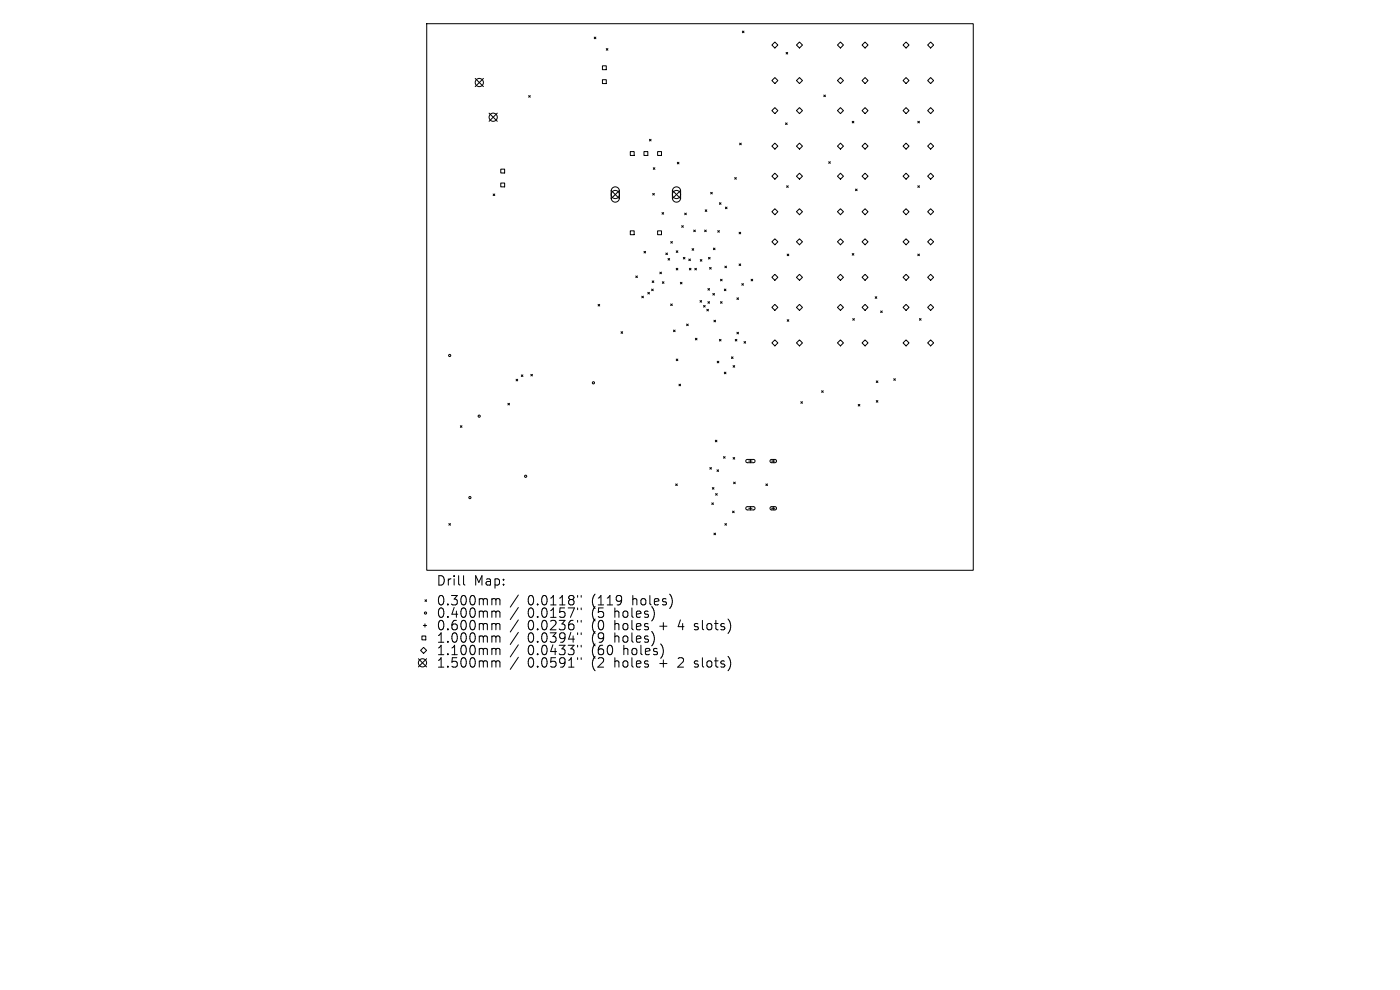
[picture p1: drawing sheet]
<svg xmlns="http://www.w3.org/2000/svg" width="297mm" height="210mm" viewBox="0 0 297 210" stroke-linecap="round" stroke-linejoin="round" font-family="sans-serif">
<defs><g id="words">
<g font-size="2.8">
<text x="92.5" y="124.5">Drill</text>
<text x="100.5" y="124.5">Map:</text>
<text x="92.5" y="128.7">0.300mm</text>
<text x="92.5" y="131.3">0.400mm</text>
<text x="111.9" y="128.7">0.0118&quot;</text>
<text x="111.9" y="131.3">0.0157&quot;</text>
<text x="125.7" y="128.7">(119</text>
<text x="125.7" y="131.3">(5</text>
<text x="130.6" y="131.3">holes)</text>
<text x="134.4" y="128.7">holes)</text>
<text x="92.5" y="134">0.600mm</text>
<text x="92.5" y="136.6">1.000mm</text>
<text x="111.9" y="134">0.0236&quot;</text>
<text x="111.9" y="136.6">0.0394&quot;</text>
<text x="125.7" y="134">(0</text>
<text x="125.7" y="136.6">(9</text>
<text x="130.6" y="134">holes</text>
<text x="130.6" y="136.6">holes)</text>
<text x="140.4" y="134">+</text>
<text x="144.6" y="134">4</text>
<text x="148.2" y="134">slots)</text>
<text x="92.5" y="139.3">1.100mm</text>
<text x="92.5" y="141.9">1.500mm</text>
<text x="111.9" y="139.3">0.0433&quot;</text>
<text x="111.9" y="141.9">0.0591&quot;</text>
<text x="125.7" y="139.3">(60</text>
<text x="125.7" y="141.9">(2</text>
<text x="130.6" y="141.9">holes</text>
<text x="132.5" y="139.3">holes)</text>
<text x="140.4" y="141.9">+</text>
<text x="144.6" y="141.9">2</text>
<text x="148.2" y="141.9">slots)</text>
</g>
</g></defs>
<g fill="none" stroke="#000" stroke-width=".21">
<path d="M90.5 5h116v116h-116zM100.8 16.6l1.8 1.8M102.6 16.6l-1.8 1.8M126.1 7.9l.3 .3M126.4 7.9l-.3 .3M127.8 14h.8v.8h-.8zM127.8 16.9h.8v.8h-.8zM128.6 10.3l.4 .4M129 10.3l-.4 .4M157.5 6.6l.3 .3M157.8 6.6l-.3 .3M163.7 9.6l.7-.7 .6 .7-.6 .6z"/>
<path d="M164.4 16.4l.6 .7-.6 .6-.7-.6zM166.8 11.1l.3 .4M167.1 11.1l-.3 .4M169 9.6l.6-.7 .6 .7-.6 .6zM169 17.1l.6-.7 .6 .7-.6 .6zM177.7 9.6l.6-.7 .6 .7-.6 .6zM178.3 16.4l.6 .7-.6 .6-.6-.6zM182.9 9.6l.6-.7 .7 .7-.7 .6zM182.9 17.1l.6-.7 .7 .7-.7 .6zM191.6 9.6l.6-.7 .7 .7-.7 .6zM192.2 16.4l.7 .7-.7 .6-.6-.6zM196.8 9.6l.6-.7 .7 .7-.7 .6z"/>
<path d="M197.4 16.4l.7 .7-.7 .6-.6-.6zM103.8 24l1.7 1.7M105.5 24l-1.7 1.7M106.2 35.9h.9v.8h-.9zM106.2 38.8h.9v.8h-.9zM112.2 20.3l.3 .3M112.5 20.3l-.3 .3M129.9 39.9a.87 .87 0 0 1 1-.2 .87 .87 0 0 1 .5 .8v1.5a.87 .87 0 0 1-.9 .9 .87 .87 0 0 1-.8-.9v-1.6zM133.7 32.2h.8v.8h-.8zM136.6 32.2h.8v.8h-.8zM137.8 29.6l.3 .3M138.1 29.6l-.3 .3"/>
<path d="M138.6 35.6l.3 .3M138.9 35.6l-.3 .3M139.5 32.2h.8v.8h-.8zM142.9 39.9a.87 .87 0 0 1 .9-.2 .87 .87 0 0 1 .6 .8v1.5a.87 .87 0 0 1-.9 .9 .87 .87 0 0 1-.9-.9v-1.6zM143.7 34.4l.3 .4M144 34.4l-.3 .4M155.9 37.7l.3 .3M156.2 37.7l-.3 .3M156.9 30.4l.4 .3M157.3 30.4l-.4 .3M163.7 31l.7-.6 .6 .6-.6 .6zM164.4 22.8l.6 .7-.6 .6-.7-.6z"/>
<path d="M164.4 36.7l.6 .7-.6 .6-.7-.6zM166.6 26.1l.4 .3M166.9 39.4l.3 .4M167 26.1l-.4 .3M167.2 39.4l-.3 .4M169 23.5l.6-.7 .6 .7-.6 .6zM169 31l.6-.6 .6 .6-.6 .6zM169 37.4l.6-.7 .6 .7-.6 .6zM174.8 20.2l.3 .3M175.1 20.2l-.3 .3M175.8 34.3l.4 .4M176.2 34.3l-.4 .4"/>
<path d="M177.7 31l.6-.6 .6 .6-.6 .6zM178.3 22.8l.6 .7-.6 .6-.6-.6zM178.3 36.7l.6 .7-.6 .6-.6-.6zM180.8 25.7l.3 .4M181.1 25.7l-.3 .4M182.9 23.5l.6-.7 .7 .7-.7 .6zM182.9 31l.6-.6 .7 .6-.7 .6zM182.9 37.4l.6-.7 .7 .7-.7 .6zM191.6 31l.6-.6 .7 .6-.7 .6zM192.2 22.8l.7 .7-.7 .6-.6-.6zM192.2 36.7l.7 .7-.7 .6-.6-.6zM194.7 25.7l.4 .4"/>
<path d="M194.7 39.4l.4 .4M195.1 25.7l-.4 .4M195.1 39.4l-.4 .4M196.8 31l.6-.6 .7 .6-.7 .6zM197.4 22.8l.7 .7-.7 .6-.6-.6zM197.4 36.7l.7 .7-.7 .6-.6-.6zM104.6 41.1l.4 .4M105 41.1l-.4 .4M129.7 40.4l1.7 1.7M131.4 40.4l-1.7 1.7M133.7 49h.8v.8h-.8zM134.9 58.5l.3 .4"/>
<path d="M135.2 58.5l-.3 .4M136.6 53.3l.4 .4M137 53.3l-.4 .4M138.4 59.6l.3 .3M138.5 41l.3 .4M138.7 59.6l-.3 .3M138.8 41l-.3 .4M139.5 49h.8v.8h-.8zM140 57.7l.3 .4M140.3 57.7l-.3 .4M140.4 45.1l.4 .3M140.5 59.8l.4 .3"/>
<path d="M140.8 45.1l-.4 .3M140.9 59.8l-.4 .3M141.3 53.7l.3 .3M141.6 53.7l-.3 .3M141.7 54.8l.4 .4M142.1 54.8l-.4 .4M142.3 51.2l.3 .4M142.6 51.2l-.3 .4M142.6 40.4l1.8 1.7M143.5 53.2l.3 .4M143.5 56.9l.3 .4M143.8 53.2l-.3 .4"/>
<path d="M143.8 56.9l-.3 .4M144.3 59.9l.4 .3M144.4 40.4l-1.8 1.7M144.6 47.9l.4 .3M144.7 59.9l-.4 .3M145 47.9l-.4 .3M145 54.6l.3 .3M145.3 45.2l.3 .4M145.3 54.6l-.3 .3M145.6 45.2l-.3 .4M146.1 54.9l.4 .4M146.2 56.9l.4 .4"/>
<path d="M146.5 54.9l-.4 .4M146.6 56.9l-.4 .4M146.8 52.7l.4 .4M147.2 52.7l-.4 .4M147.2 48.8l.3 .3M147.4 56.9l.3 .4M147.5 48.8l-.3 .3M147.7 56.9l-.3 .4M148.6 55.1l.3 .3M148.9 55.1l-.3 .3M149.5 48.8l.3 .3M149.6 44.5l.4 .4"/>
<path d="M149.8 48.8l-.3 .3M150 44.5l-.4 .4M150.3 54.6l.3 .3M150.5 56.7l.4 .4M150.6 54.6l-.3 .3M150.8 40.8l.3 .3M150.9 56.7l-.4 .4M151.1 40.8l-.3 .3M151.3 52.6l.4 .4M151.7 52.6l-.4 .4M152.3 48.9l.3 .4M152.6 48.9l-.3 .4"/>
<path d="M152.6 43l.4 .3M152.8 59.2l.4 .4M153 43l-.4 .3M153.2 59.2l-.4 .4M153.8 56.5l.3 .3M153.9 43.9l.3 .4M154.1 56.5l-.3 .3M154.2 43.9l-.3 .4M156.8 49.3l.3 .3M156.8 56l.3 .3M157.1 49.3l-.3 .3M157.1 56l-.3 .3"/>
<path d="M159.3 59.2l.4 .4M159.7 59.2l-.4 .4M163.7 44.9l.7-.6 .6 .6-.6 .7zM163.7 51.3l.7-.6 .6 .6-.6 .6zM163.7 58.8l.7-.6 .6 .6-.6 .7zM167 53.9l.3 .3M167.3 53.9l-.3 .3M169 44.9l.6-.6 .6 .6-.6 .7zM169 51.3l.6-.6 .6 .6-.6 .6zM169 58.8l.6-.6 .6 .6-.6 .7zM177.7 58.8l.6-.6 .6 .6-.6 .7zM178.3 44.3l.6 .6-.6 .7-.6-.7z"/>
<path d="M178.3 50.7l.6 .6-.6 .6-.6-.6zM180.8 53.8l.3 .3M181.1 53.8l-.3 .3M181.5 40.1l.3 .4M181.8 40.1l-.3 .4M182.9 44.9l.6-.6 .7 .6-.7 .7zM182.9 51.3l.6-.6 .7 .6-.7 .6zM182.9 58.8l.6-.6 .7 .6-.7 .7zM191.6 58.8l.6-.6 .7 .6-.7 .7zM192.2 44.3l.7 .6-.7 .7-.6-.7zM192.2 50.7l.7 .6-.7 .6-.6-.6zM194.7 53.9l.4 .3"/>
<path d="M195.1 53.9l-.4 .3M196.8 58.8l.6-.6 .7 .6-.7 .7zM197.4 44.3l.7 .6-.7 .7-.6-.7zM197.4 50.7l.7 .6-.7 .6-.6-.6zM110.6 79.5l.3 .4M110.9 79.5l-.3 .4M112.6 79.4l.4 .4M113 79.4l-.4 .4M126.9 64.6l.3 .3M127.2 64.6l-.3 .3M131.7 70.4l.4 .3M132.1 70.4l-.4 .3"/>
<path d="M136.2 62.8l.3 .4M136.5 62.8l-.3 .4M137.4 62l.4 .4M137.8 62l-.4 .4M138.2 61.3l.4 .4M138.6 61.3l-.4 .4M142.3 64.5l.3 .3M142.6 64.5l-.3 .3M142.9 70l.3 .4M143.2 70l-.3 .4M143.5 76.2l.3 .3M143.8 76.2l-.3 .3"/>
<path d="M145.7 68.7l.3 .4M146 68.7l-.3 .4M147.5 71.8l.4 .3M147.9 71.8l-.4 .3M148.5 63.8l.3 .3M148.8 63.8l-.3 .3M149.3 64.8l.3 .3M149.6 64.8l-.3 .3M150 65.6l.3 .4M150.2 61.2l.3 .4M150.2 64l.3 .3M150.3 65.6l-.3 .4"/>
<path d="M150.5 61.2l-.3 .4M150.5 64l-.3 .3M151.2 62.2l.4 .4M151.5 67.9l.3 .4M151.6 62.2l-.4 .4M151.8 67.9l-.3 .4M152.2 76.6l.3 .4M152.5 76.6l-.3 .4M152.6 72l.4 .3M152.8 64l.4 .3M153 72l-.4 .3M153.2 64l-.4 .3"/>
<path d="M153.7 61.3l.3 .4M153.7 78.9l.3 .4M154 61.3l-.3 .4M154 78.9l-.3 .4M155.2 75.7l.3 .3M155.5 75.7l-.3 .3M155.5 77.6l.4 .3M155.9 77.6l-.4 .3M156 72l.3 .3M156.3 72l-.3 .3M156.3 63.2l.4 .3M156.3 70.5l.4 .3"/>
<path d="M156.7 63.2l-.4 .3M156.7 70.5l-.4 .3M157.4 60.2l.3 .3M157.7 60.2l-.3 .3M157.8 72.5l.4 .3M158.2 72.5l-.4 .3M163.7 65.2l.7-.6 .6 .6-.6 .6zM163.7 72.7l.7-.6 .6 .6-.6 .7zM167 67.8l.3 .4M167.3 67.8l-.3 .4M169 65.2l.6-.6 .6 .6-.6 .6zM169 72.7l.6-.6 .6 .6-.6 .7z"/>
<path d="M177.7 72.7l.6-.6 .6 .6-.6 .7zM178.3 64.6l.6 .6-.6 .6-.6-.6zM180.9 67.6l.4 .3M181.3 67.6l-.4 .3M182.9 65.2l.6-.6 .7 .6-.7 .6zM182.9 72.7l.6-.6 .7 .6-.7 .7zM185.7 62.9l.3 .4M186 62.9l-.3 .4M186.8 66l.4 .3M187.2 66l-.4 .3M191.6 72.7l.6-.6 .7 .6-.7 .7zM192.2 64.6l.7 .6-.7 .6-.6-.6z"/>
<path d="M195.1 67.6l.3 .3M195.4 67.6l-.3 .3M196.8 72.7l.6-.6 .7 .6-.7 .7zM197.4 64.6l.7 .6-.7 .6-.6-.6zM97.7 90.3l.3 .4M98 90.3l-.3 .4M107.7 85.6l.4 .3M108.1 85.6l-.4 .3M109.5 80.5l.3 .3M109.8 80.5l-.3 .3M144 81.5l.4 .3M144.4 81.5l-.4 .3"/>
<path d="M150.6 99.2l.3 .3M150.9 99.2l-.3 .3M151.7 93.4l.4 .3M152.1 93.4l-.4 .3M152.1 99.7l.3 .3M152.4 99.7l-.3 .3M153.5 96.9l.3 .3M153.8 96.9l-.3 .3M155.5 97.1l.4 .3M155.9 97.1l-.4 .3M158.3 97.6l1.6-.1 .3 .4-.3 .2h-1.4l-.3-.2zM158.8 97.8h.7"/>
<path d="M159.2 97.5v.7M163.4 97.6l1.1-.1 .2 .4-.2 .2h-.9l-.2-.2zM163.7 97.8h.7M164 97.5v.7M169.9 85.2l.3 .4M170.2 85.2l-.3 .4M174.3 82.9l.3 .3M174.6 82.9l-.3 .3M182.1 85.8l.3 .3M182.4 85.8l-.3 .3M185.9 85l.3 .3M185.9 80.8l.3 .3"/>
<path d="M186.2 80.8l-.3 .3M186.2 85l-.3 .3M189.6 80.3l.4 .4M190 80.3l-.4 .4M95.2 111.1l.4 .3M95.6 111.1l-.4 .3M143.3 102.7l.4 .3M143.7 102.7l-.4 .3M151 106.7l.3 .3M151.1 103.4l.4 .4M151.3 106.7l-.3 .3M151.5 113.1l.3 .3"/>
<path d="M151.5 103.4l-.4 .4M151.8 113.1l-.3 .3M151.8 104.7l.4 .4M152.2 104.7l-.4 .4M153.8 111.1l.3 .3M154.1 111.1l-.3 .3M155.4 108.4l.4 .4M155.6 102.3l.4 .3M155.8 108.4l-.4 .4M156 102.3l-.4 .3M158.3 107.6l1.6-.1 .3 .4-.3 .3h-1.4l-.3-.3zM158.8 107.8h.7"/>
<path d="M159.2 107.5v.7M162.5 102.7l.3 .3M162.8 102.7l-.3 .3M163.4 107.6l1.1-.1 .2 .4-.2 .3h-.9l-.2-.3zM163.7 107.8h.7M164 107.5v.7M88.8 139.7l1.7 1.8M89.5 134.9h.8v.8h-.8zM89.8 132.7h.7M89.9 137.3l.6 .7-.6 .6-.7-.6zM90.2 127.2l.3 .4M90.2 132.3v.7"/>
<path d="M90.5 127.2l-.3 .4M90.5 139.7l-1.7 1.8M98.3 122.1v1.7l.3 .3M104.6 127l.5 .1 .1 .2M104.6 129.6h.3l.3 .3M104.6 132.3l.5 .1 .1 .2M104.6 134.9l.5 .1 .1 .2M104.6 137.5h.3l.3 .3M105.2 127.3l.3-.3 .5 .1 .1 1.2M105.2 127.3v1M105.2 129.9v1.1M105.2 132.6v1"/>
<path d="M105.2 135.2v1M105.2 137.8v1.1M105.2 129.9l.3-.3 .5 .1 .1 1.3M105.2 132.6l.3-.3 .5 .1 .1 1.2M105.2 135.2l.3-.3 .5 .1 .1 1.2M105.2 137.8l.3-.3 .5 .1 .1 1.3M110 126.2l-1.8 2.6M110 128.9l-1.8 2.5M110 131.5l-1.8 2.6M110 134.1l-1.8 2.6M110 136.8l-1.8 2.6M110 139.4l-1.8 2.6"/>
<path d="M122.5 126.3v.4M122.5 129v.3M122.5 131.6v.4M122.5 134.2v.4M122.5 136.9v.4M122.5 139.5v.4M123.3 126.3v.4M123.3 129v.3M123.3 131.6v.4M123.3 134.2v.4M123.3 136.9v.4M123.3 139.5v.4"/>
<path d="M147.3 133.5l.2 .1M147.4 132.4v.4M104.6 140.2l.5 .1 .1 .2M105.2 140.5v1M105.2 140.5l.3-.3 .5 .1 .1 1.2M147.3 141.4l.2 .1M147.4 140.3v.5"/>
<circle cx="101.7" cy="17.5" r=".87"/>
<circle cx="104.6" cy="24.9" r=".87"/>
<circle cx="130.5" cy="41.3" r=".87"/>
<circle cx="143.5" cy="41.3" r=".87"/>
<circle cx="95.4" cy="75.4" r=".23"/>
<circle cx="101.7" cy="88.3" r=".23"/>
<circle cx="125.9" cy="81.2" r=".23"/>
<circle cx="99.7" cy="105.6" r=".23"/>
<circle cx="111.5" cy="101" r=".23"/>
<circle cx="90.3" cy="130" r=".23"/>
<circle cx="89.6" cy="140.6" r=".87"/>
</g>
<use href="#words"/>
</svg>
